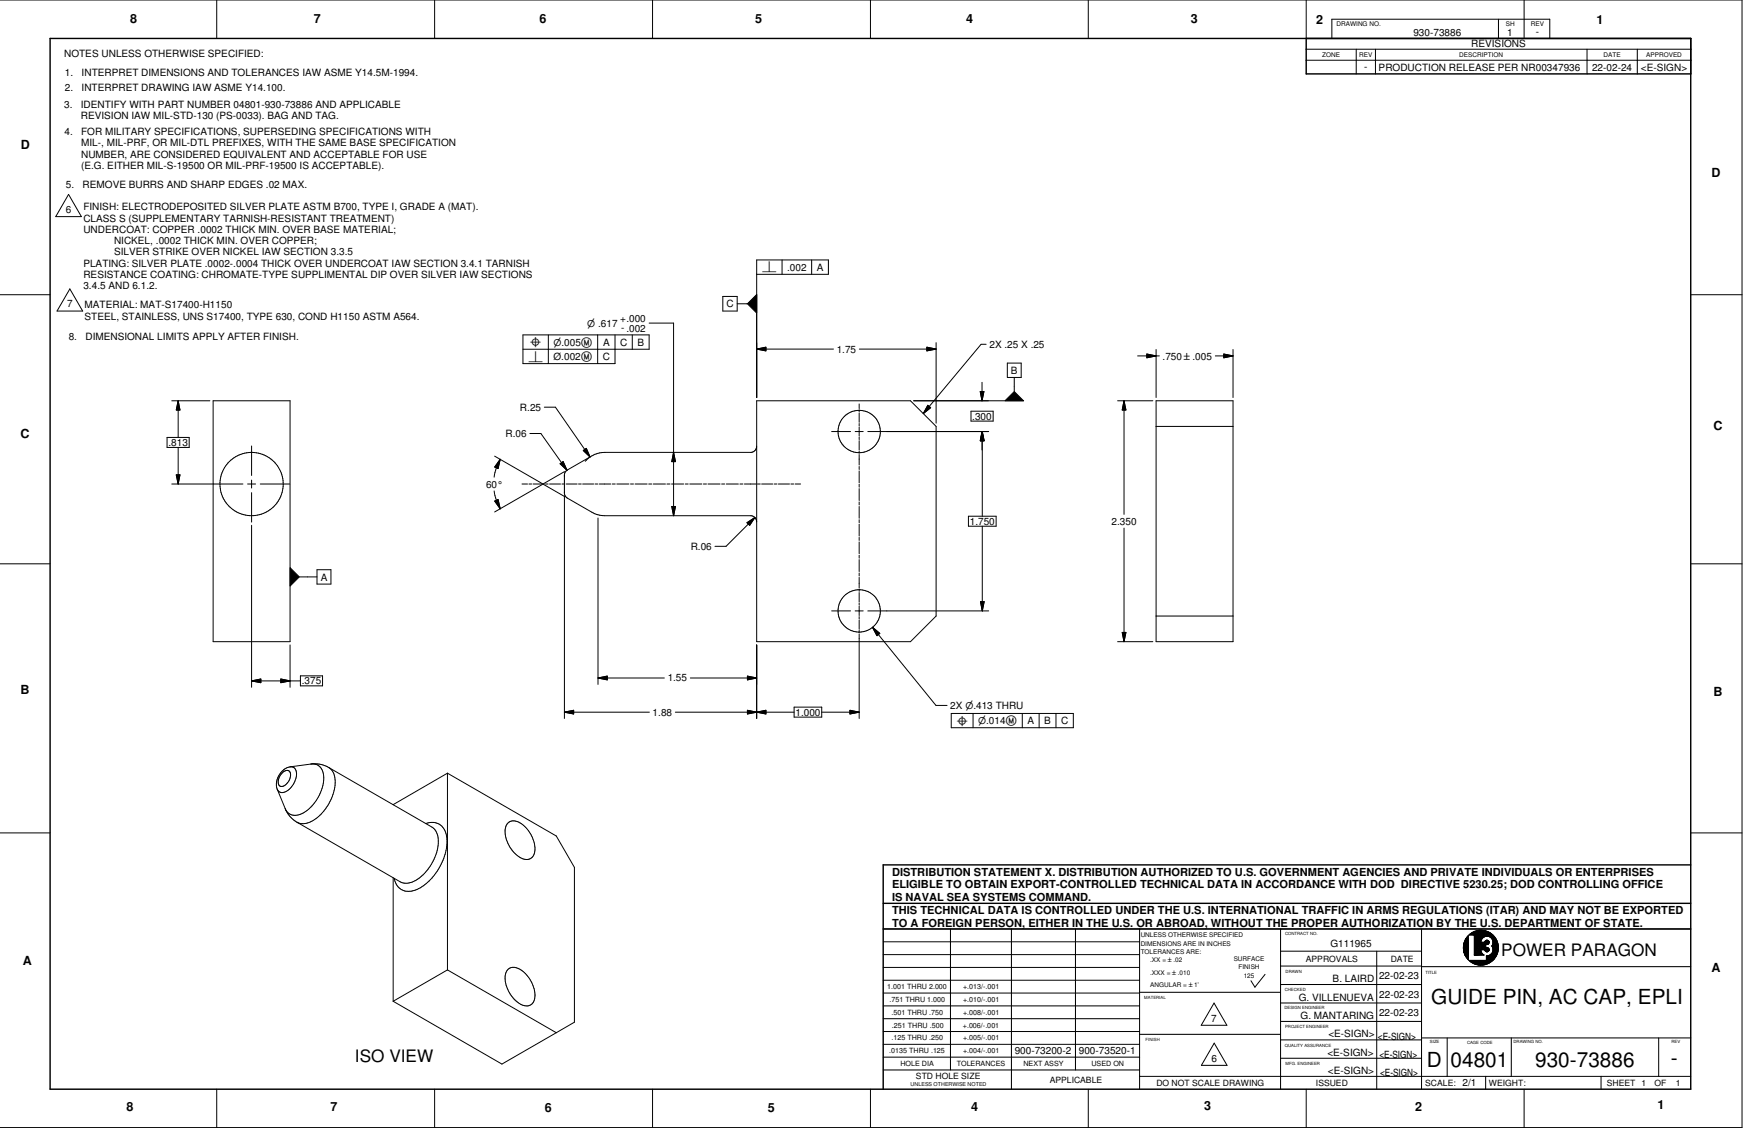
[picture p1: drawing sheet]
<svg xmlns="http://www.w3.org/2000/svg" width="864mm" height="559mm" viewBox="0 0 864 559" stroke-linecap="round" stroke-linejoin="round" font-family="sans-serif">
<defs><g id="words">
<g font-size="10.3">
<text x="709" y="497">GUIDE PIN, AC CAP, EPLI</text>
<text x="827" y="528">-</text>
<text x="707" y="529">D</text>
<text x="718" y="529">04801</text>
<text x="760" y="529">930-73886</text>
</g>
<g font-size="8.5">
<text x="743" y="473">POWER PARAGON</text>
<text x="176" y="526">ISO VIEW</text>
</g>
<g font-size="6.2">
<text x="64" y="11">8</text>
<text x="155" y="11">7</text>
<text x="267" y="11">6</text>
<text x="374" y="12">5</text>
<text x="478" y="11">4</text>
<text x="590" y="11">3</text>
<text x="652" y="12">2</text>
<text x="791" y="12">1</text>
<text x="10" y="74">D</text>
<text x="848" y="88">D</text>
<text x="848" y="213">C</text>
<text x="10" y="217">C</text>
<text x="10" y="344">B</text>
<text x="848" y="345">B</text>
<text x="11" y="478">A</text>
<text x="848" y="481">A</text>
<text x="63" y="550">8</text>
<text x="164" y="550">7</text>
<text x="270" y="551">6</text>
<text x="380" y="551">5</text>
<text x="481" y="550">4</text>
<text x="596" y="550">3</text>
<text x="701" y="550">2</text>
<text x="821" y="549">1</text>
</g>
<g font-size="5.5">
<text x="442" y="434">DISTRIBUTION STATEMENT X. DISTRIBUTION AUTHORIZED TO U.S. GOVERNMENT AGENCIES AND PRIVATE INDIVIDUALS OR ENTERPRISES</text>
<text x="442" y="440">ELIGIBLE TO OBTAIN EXPORT-CONTROLLED TECHNICAL DATA IN ACCORDANCE WITH DOD DIRECTIVE 5230.25; DOD CONTROLLING OFFICE</text>
<text x="442" y="446">IS NAVAL SEA SYSTEMS COMMAND.</text>
<text x="442" y="453">THIS TECHNICAL DATA IS CONTROLLED UNDER THE U.S. INTERNATIONAL TRAFFIC IN ARMS REGULATIONS (ITAR) AND MAY NOT BE EXPORTED</text>
<text x="442" y="459">TO A FOREIGN PERSON, EITHER IN THE U.S. OR ABROAD, WITHOUT THE PROPER AUTHORIZATION BY THE U.S. DEPARTMENT OF STATE.</text>
</g>
<g font-size="5">
<text x="700" y="18">930-73886</text>
<text x="746" y="18">1</text>
<text x="760" y="17">-</text>
<text x="729" y="23">REVISIONS</text>
<text x="32" y="28">NOTES UNLESS OTHERWISE SPECIFIED:</text>
<text x="676" y="35">-</text>
<text x="683" y="35">PRODUCTION RELEASE PER NR00347936</text>
<text x="788" y="35">22-02-24</text>
<text x="813" y="35">&lt;E-SIGN&gt;</text>
<text x="32" y="38">1.</text>
<text x="40" y="38">INTERPRET DIMENSIONS AND TOLERANCES IAW ASME Y14.5M-1994.</text>
<text x="32" y="45">2.</text>
<text x="40" y="45">INTERPRET DRAWING IAW ASME Y14.100.</text>
<text x="32" y="53">3.</text>
<text x="40" y="53">IDENTIFY WITH PART NUMBER 04801-930-73886 AND APPLICABLE</text>
<text x="40" y="59">REVISION IAW MIL-STD-130 (PS-0033). BAG AND TAG.</text>
<text x="32" y="67">4.</text>
<text x="40" y="67">FOR MILITARY SPECIFICATIONS, SUPERSEDING SPECIFICATIONS WITH</text>
<text x="40" y="72">MIL-, MIL-PRF, OR MIL-DTL PREFIXES, WITH THE SAME BASE SPECIFICATION</text>
<text x="40" y="78">NUMBER, ARE CONSIDERED EQUIVALENT AND ACCEPTABLE FOR USE</text>
<text x="40" y="84">(E.G. EITHER MIL-S-19500 OR MIL-PRF-19500 IS ACCEPTABLE).</text>
<text x="33" y="93">5.</text>
<text x="41" y="93">REMOVE BURRS AND SHARP EDGES .02 MAX.</text>
<text x="33" y="106">6</text>
<text x="41" y="104">FINISH: ELECTRODEPOSITED SILVER PLATE ASTM B700, TYPE I, GRADE A (MAT).</text>
<text x="41" y="110">CLASS S (SUPPLEMENTARY TARNISH-RESISTANT TREATMENT)</text>
<text x="41" y="115">UNDERCOAT: COPPER .0002 THICK MIN. OVER BASE MATERIAL;</text>
<text x="56" y="121">NICKEL, .0002 THICK MIN. OVER COPPER;</text>
<text x="56" y="127">SILVER STRIKE OVER NICKEL IAW SECTION 3.3.5</text>
<text x="41" y="132">PLATING: SILVER PLATE .0002-.0004 THICK OVER UNDERCOAT IAW SECTION 3.4.1 TARNISH</text>
<text x="41" y="138">RESISTANCE COATING: CHROMATE-TYPE SUPPLIMENTAL DIP OVER SILVER IAW SECTIONS</text>
<text x="390" y="134">.002</text>
<text x="404" y="134">A</text>
<text x="41" y="143">3.4.5 AND 6.1.2.</text>
<text x="33" y="152">7</text>
<text x="42" y="153">MATERIAL: MAT-S17400-H1150</text>
<text x="360" y="152">C</text>
<text x="42" y="158">STEEL, STAINLESS, UNS S17400, TYPE 630, COND H1150 ASTM A564.</text>
<text x="307" y="159">+.000</text>
<text x="308" y="164">- .002</text>
<text x="34" y="168">8.</text>
<text x="42" y="168">DIMENSIONAL LIMITS APPLY AFTER FINISH.</text>
<text x="299" y="171">A</text>
<text x="307" y="171">C</text>
<text x="316" y="171">B</text>
<text x="490" y="172">2X .25 X .25</text>
<text x="274" y="178">Ø.002m</text>
<text x="298" y="178">C</text>
<text x="414" y="175">1.75</text>
<text x="576" y="178">.750 `.005</text>
<text x="501" y="185">B</text>
<text x="257" y="203">R.25</text>
<text x="481" y="208">.300</text>
<text x="83" y="221">.813</text>
<text x="250" y="217">R.06</text>
<text x="241" y="242">60°</text>
<text x="480" y="260">1.750</text>
<text x="550" y="260">2.350</text>
<text x="342" y="272">R.06</text>
<text x="159" y="288">A</text>
<text x="149" y="339">.375</text>
<text x="331" y="338">1.55</text>
<text x="471" y="351">2X n.413 THRU</text>
<text x="323" y="355">1.88</text>
<text x="394" y="355">1.000</text>
<text x="509" y="359">A</text>
<text x="517" y="359">B</text>
<text x="525" y="359">C</text>
<text x="659" y="469">G111965</text>
<text x="683" y="485">22-02-23</text>
<text x="660" y="487">B. LAIRD</text>
<text x="643" y="496">G. VILLENUEVA</text>
<text x="683" y="494">22-02-23</text>
<text x="683" y="503">22-02-23</text>
<text x="600" y="506">7</text>
<text x="644" y="505">G. MANTARING</text>
<text x="658" y="514">&lt;E-SIGN&gt;</text>
<text x="682" y="515">&lt;E-SIGN&gt;</text>
<text x="502" y="522">900-73200-2</text>
<text x="534" y="522">900-73520-1</text>
<text x="600" y="526">6</text>
<text x="657" y="523">&lt;E-SIGN&gt;</text>
<text x="683" y="524">&lt;E-SIGN&gt;</text>
<text x="658" y="532">&lt;E-SIGN&gt;</text>
<text x="683" y="533">&lt;E-SIGN&gt;</text>
<text x="724" y="538">2/1</text>
</g>
<g font-size="4.6">
<text x="377" y="135">b</text>
<text x="291" y="162">n .617</text>
<text x="262" y="172">j</text>
<text x="274" y="171">n.005m</text>
<text x="261" y="179">b</text>
<text x="474" y="359">j</text>
<text x="484" y="359">n.014m</text>
</g>
<g font-size="4.2">
<text x="647" y="476">APPROVALS</text>
<text x="689" y="476">DATE</text>
<text x="454" y="535">STD HOLE SIZE</text>
<text x="520" y="536">APPLICABLE</text>
<text x="573" y="538">DO NOT SCALE DRAWING</text>
<text x="652" y="538">ISSUED</text>
<text x="706" y="538">SCALE:</text>
<text x="737" y="538">WEIGHT:</text>
<text x="796" y="538">SHEET 1</text>
<text x="819" y="538">OF</text>
<text x="830" y="538">1</text>
</g>
<g font-size="3.5">
<text x="439" y="490">1.001 THRU 2.000</text>
<text x="477" y="490">+.013/-.001</text>
<text x="440" y="496">.751 THRU 1.000</text>
<text x="477" y="496">+.010/-.001</text>
<text x="441" y="503">.501 THRU .750</text>
<text x="477" y="503">+.008/-.001</text>
<text x="442" y="509">.251 THRU .500</text>
<text x="477" y="509">+.006/-.001</text>
<text x="441" y="515">.125 THRU .250</text>
<text x="477" y="515">+.005/-.001</text>
<text x="440" y="522">.0135 THRU .125</text>
<text x="477" y="522">+.004/-.001</text>
<text x="540" y="528">USED ON</text>
<text x="446" y="528">HOLE DIA</text>
<text x="474" y="528">TOLERANCES</text>
<text x="507" y="528">NEXT ASSY</text>
</g>
<g font-size="3.2">
<text x="662" y="13">DRAWING NO.</text>
<text x="746" y="13">SH</text>
<text x="758" y="13">REV</text>
<text x="655" y="28">ZONE</text>
<text x="673" y="28">REV</text>
<text x="723" y="28">DESCRIPTION</text>
<text x="794" y="28">DATE</text>
<text x="815" y="28">APPROVED</text>
<text x="565" y="464">UNLESS OTHERWISE SPECIFIED</text>
<text x="565" y="468">DIMENSIONS ARE IN INCHES</text>
<text x="565" y="473">TOLERANCES ARE:</text>
<text x="570" y="477">.XX = `.02</text>
<text x="611" y="476">SURFACE</text>
<text x="570" y="483">.XXX = `.010</text>
<text x="613" y="480">FINISH</text>
<text x="616" y="484">125</text>
<text x="570" y="489">ANGULAR = `1~</text>
</g>
<text font-size="2.7" x="451" y="538">UNLESS OTHERWISE NOTED</text>
<g font-size="2.1">
<text x="636" y="463">CONTRACT NO.</text>
<text x="637" y="482">DRAWN</text>
<text x="706" y="483">TITLE</text>
<text x="636" y="491">CHECKED</text>
<text x="567" y="495">MATERIAL</text>
<text x="636" y="500">DESIGN ENGINEER</text>
<text x="636" y="509">PROJECT ENGINEER</text>
<text x="567" y="516">FINISH</text>
<text x="636" y="519">QUALITY ASSURANCE</text>
<text x="708" y="517">SIZE</text>
<text x="726" y="517">CAGE CODE</text>
<text x="749" y="517">DRAWING NO.</text>
<text x="828" y="517">REV</text>
<text x="637" y="528">MFG. ENGINEER</text>
</g>
</g></defs>
<g fill="none" stroke="#000" stroke-width=".5">
<path d="M0 0h863v559h-863M107 0v19M215 0v19M323 0v19M431 0v19M539 0v19M647 0v19M755 0v19M647 24h190M647 30h190M672 24v13M681 24v13"/>
<path d="M786 24v13M811 24v13M34 96l6 11h-12zM375 136h35v-7h-35v68M387 129v7M402 129v7M0 146h25M35 143l6 11h-13zM358 147h7v7h-7zM365 150h5M370 150l5-4v9zM837 146h26"/>
<path d="M272 166v14M296 166v14M305 166v14h-46v-14h62v7h-62M313 166v7M321 160h13v95M375 173l4-1v2zM375 173h38M426 173h38M459 172l5 1-5 1zM464 170v40M488 171h-2l-29 34M499 180h7v7h-7z"/>
<path d="M563 176h11M568 175l4 1-4 1zM572 173v24M602 176h9M606 175l5 1-5 1zM611 173v24M85 199h19M88 199l1 4h-2zM88 199v18M106 199h38v119h-38zM375 199h76l13 12v94l-13 13h-76zM452 199h55"/>
<path d="M485 194h2l-1 5zM486 189v10M498 199l4-5 5 5zM502 187v7M553 199h18M557 199l1 4h-2zM557 199v56M572 199h39v119h-39zM83 217h11v5h-11zM262 215h6l13 18M270 202h5l17 24M412 214h9"/>
<path d="M423 214h4M425 200v2M425 203v1M425 205v4M425 210v1M425 211v5M425 217v1M425 218v5M430 214h60M459 201l2 1-4 3zM481 204h11v5h-11zM486 214l1 4h-2z"/>
<path d="M486 214l-1 4h2l-1-4M486 214v9M486 214l1 4M486 214l1 4h-1zM486 214v42M486 214v4M572 211h39M85 240h35M87 235h2l-1 5zM88 222v18M123 240h4M125 221v15"/>
<path d="M125 238v4M129 240h14M245 226l24 14M248 228l-1 4-2-1zM248 228l-2 4-1 4M258 240h3M262 240h1M264 240h5M269 240l-24 14M269 240l11 6M270 240h1M272 240h6"/>
<path d="M277 230l2-1 2 4zM278 240h2M280 234l-11 6M280 240h6M286 240h2M289 240h5M289 223l1-1 2 4zM292 227l-2 2M295 240h1M297 240h5M303 240h2M305 240h6"/>
<path d="M312 240h2M314 240h6M321 240h2M323 240h7M330 240h2M333 240h6M334 224v5h-1zM339 240h2M342 240h6M348 240h2M351 240h6M357 240h2"/>
<path d="M360 240h6M366 240h2M369 240h5M375 221l-1 2-2 1h-74l-4 1-13 8-2 2v10l1 1 13 8 4 1h75l2 1M375 240h1M377 240h6M383 240h2M385 240h6M392 240h1M394 240h2M425 223v2M425 225v5"/>
<path d="M425 231v2M425 233v6M425 240v1M125 244v15M245 243l1 5 2 4M245 248l2-1 1 5zM279 246v110M296 257v82M333 251h1v4zM370 259l4-3-3 4zM374 256l1 3M374 256l-14 15h-6"/>
<path d="M425 242v6M425 249v1M425 251v6M425 257v2M425 260v6M480 256h13v5h-13zM0 279h25M125 260v80M425 266v2M425 268v6M425 275v2M425 277v6"/>
<path d="M486 261v42M557 262v56M837 279h26M144 281l4 5-4 4zM148 286h9M157 282h7v7h-7zM425 284v1M425 286v5M425 292v1M425 294v4M425 299v1M486 298h1l-1 5z"/>
<path d="M144 319v21M375 319v37M412 303h9M423 303h4M425 300v5M425 305v2M425 307v5M425 312v1M425 314v42M430 303h60M432 311l4 3-2 1zM432 311l31 38h6"/>
<path d="M553 318h18M556 313h2l-1 5zM572 305h39M125 337l4-1v2zM125 337h24M139 336l5 1-5 1zM149 335h11v5h-11zM296 336l5-1v2zM296 336h33M342 336h33M370 335l5 1-5 1zM279 353l5-1v2z"/>
<path d="M279 353h43M334 353h59M370 352l5 1-5 1zM375 353l4-1v2zM393 350h14v5h-14zM407 353h18M421 352l4 1-4 1zM471 353h60v8h-60zM482 353v8M506 353v8M515 353v8M523 353v8"/>
<path d="M144 380a4 4 0 0 1 2 6l-2 4a4 4 0 0 1-7 1M144 380a9 9 0 0 0-7 11M154 379a6 6 0 0 1 6 8 20 20 0 0 1-14 17l-3-1-2-2M154 379l-10 1M155 378l-1 1M155 378a9 9 0 0 1 9 3 9 9 0 0 1 2 10 21 21 0 0 1-16 17l-3-1M137 391l4 10M140 383a2.2 2.2 0 0 1 3-1 2.2 2.2 0 0 1 1 3 4 4 0 0 1-6 4v-4zM163 380l51 30a10 10 0 0 1 2 12 20 20 0 0 1-15 16l-3-1-51-30M195 399h.1M222 383l53 31 9 16v76l-9 6M222 383v97"/>
<path d="M222 383l-27 16M0 413h25M141 401a13 13 0 0 0 6 6M211 408a8 8 0 0 1 10 9 27 27 0 0 1-17 24 7 7 0 0 1-9-6M251 408a5 5 0 0 1 8 1l3 3 2 5a6 6 0 0 1-3 9 14 14 0 0 1-10-18zM837 413h26M195 435v61M437 479h127M437 473h127M437 460h400M437 467h127M682 471v69"/>
<path d="M725 469v4zM725 470v3zM725 468v5zM725 471v2zM725 467l1 6zM725 467v6zM725 472v1zM725 466l1 7zM726 466v7M726 466v8zM726 466v7zM726 465v9"/>
<path d="M726 465v9zM726 464v10M726 464l1 11zM726 464v10zM726 464v11M727 464v11zM727 464v11M727 464v11v-11zM727 464v11a9 9 0 0 1 0-11zM727 463h1h2zM727 476h9h-8zM728 463l1-1 1 1z"/>
<path d="M728 476h8l-7 1zM729 462h1v1zM729 477l7-1-6 1zM730 462v-1v2zM730 477l6-1-6 2zM730 463l3 4-3 6zM730 463l3 4zM730 463l3 3zM730 473h5zM730 473h4zM730 473l4-1zM730 473l3-2 1 1z"/>
<path d="M730 473l3-2zM730 473l3-3zM730 463l4 2-1 1zM730 463l4 2zM730 473h5M730 461h1l-1 2zM730 478l6-2-5 2zM731 461h1l-2 2zM731 478l5-2-4 2zM732 461l2 4-4-2zM732 461h1l1 4zM732 478l4-2-3 2z"/>
<path d="M733 461l1 4zM733 461h1v4zM733 478l3-2-2 2zM733 467v3l-3 3zM733 470h3h-1zM733 467l3 1-3 2zM733 467h2l1 1zM734 461l1 3-1 1zM734 461h1v3zM735 461v3zM735 461h1l-1 3zM735 467l1 1z"/>
<path d="M735 466l1 2zM736 461v3h-1zM736 461v3zM736 466v2zM736 468v2h-3zM736 470l-1 1zM736 470v1zM736 466l-1 1h-2a3 3 0 0 1 4-3 3 3 0 0 1 2 5 3 3 0 0 1 0 3 3 3 0 0 1-3 1v3h-9a9 9 0 0 0 13 0 9 9 0 0 0 0-13 9 9 0 0 0-13 0h3v10h5l-1-1-1-2h2l1 2M736 468v2v-1M736 468h.1M736 466v2M736 473h1l-1 3z"/>
<path d="M736 476l-1 2h-1zM736 476v2h-1zM736 476v2zM736 476l1 1-1 1zM736 476l2 1h-1zM736 476h3l-1 1zM736 472h.1M736 466h.1M736 469v3M736 469v3zM736 461l1 1-1 2zM736 466h1"/>
<path d="M736 469h1M736 469h.1M736 469l1 3zM737 466l-1 2zM737 466v2zM737 473l-1 3zM737 466v2M737 469v3M737 469v2l-1 1M737 466v1v1M737 468h-1M737 470v2z"/>
<path d="M737 470v1zM737 466v1zM737 473h1l1 3zM737 473l2 3h-3zM737 462v2h-1zM737 462h1l-1 2zM737 464l2-1-1 1zM738 473l1 3zM738 462l-1 2zM738 462l1 1-2 1zM738 473l2 2zM738 473l2 2-1 1z"/>
<path d="M738 473l1-1 1 2zM738 473l2 1v1zM739 465l1-1-1 1zM739 463l-1 1zM739 472l2 2h-1zM739 465h1l-1 1zM739 472l2 1v1zM739 472l2 2-2-2zM739 468l3 1h-3zM739 468v1zM739 469h3l-3 1zM739 466l1-1h1z"/>
<path d="M739 466l2-1-2 1zM739 468h3v1zM739 468l3 1-3-1zM739 470l3-1zM739 470l3-1-3 1zM739 472h3l-1 1zM739 472l2 1-2-1zM739 463v2l-1-1zM739 463l1 1-1 1zM739 466l2-1v1zM739 466h2l-2 1zM739 467l2-1 1 1z"/>
<path d="M739 467h3h-3zM739 467h3v1zM739 467l3 1h-3zM739 470l3-1v1zM739 470h3h-3zM739 470h3v1zM739 470l3 1h-3zM739 471h3v1zM739 471l3 1h-3zM740 464v1h-1zM195 496l54 31 26-15M222 480l53 32"/>
<path d="M222 480l-27 16M252 480a8 8 0 0 1 10 5l2 3a12 12 0 0 1 1 7 5 5 0 0 1-4 3 5 5 0 0 1-5-2 13 13 0 0 1-5-16zM437 486h127M437 492h127M437 498h127M601 497l7 11h-13zM626 483l-5 6-2-3M437 505h127M437 511h127M437 517h127M601 517l7 11h-13zM107 540v19"/>
<path d="M215 540v19M323 540v19M431 540v19M539 540v19M647 540v19M755 540v19"/>
<circle cx="425" cy="214" r="10"/>
<circle cx="125" cy="240" r="16"/>
<circle cx="425" cy="303" r="10"/>
</g>
<g fill="#000">
<path d="M370 150l5-4v9zM375 173l4-1v2zM459 172l5 1-5 1zM568 175l4 1-4 1zM606 175l5 1-5 1zM485 194h2l-1 5zM498 199l4-5 5 5zM88 199l1 4h-2zM459 201l2 1-4 3zM486 214l1 4h-2zM486 214l1 4h-1zM557 199l1 4h-2z"/>
<path d="M87 235h2l-1 5zM248 228l-1 4-2-1zM277 230l2-1 2 4zM289 223l1-1 2 4zM334 224v5h-1zM245 248l2-1 1 5zM333 251h1v4zM370 259l4-3-3 4zM144 281l4 5-4 4zM486 298h1l-1 5zM432 311l4 3-2 1zM556 313h2l-1 5z"/>
<path d="M125 337l4-1v2zM139 336l5 1-5 1zM296 336l5-1v2zM370 335l5 1-5 1zM279 353l5-1v2zM370 352l5 1-5 1zM375 353l4-1v2zM421 352l4 1-4 1zM725 469v4zM725 470v3zM725 467l1 6zM725 467v6z"/>
<path d="M725 468v5zM725 471v2zM725 472v1zM725 466l1 7zM727 463h1h2zM727 476h9h-8zM728 463l1-1 1 1zM729 462h1v1zM730 462v-1v2zM730 477l6-1-6 2zM730 463l3 4-3 6zM730 463l3 4z"/>
<path d="M730 463l3 3zM730 473h4zM730 473l3-2 1 1zM730 473l3-2zM733 467v3l-3 3zM730 463l4 2zM730 461h1l-1 2zM731 461h1l-2 2zM732 461l2 4-4-2zM732 461h1l1 4zM732 478l4-2-3 2zM733 461l1 4z"/>
<path d="M733 461h1v4zM730 473l3-3zM736 468v2h-3zM733 467l3 1-3 2zM733 467h2l1 1zM730 463l4 2-1 1zM734 461l1 3-1 1zM734 461h1v3zM730 473l4-1zM735 461v3zM735 461h1l-1 3zM736 476v2h-1z"/>
<path d="M733 470h3h-1zM735 467l1 1zM735 466l1 2zM736 470l-1 1zM736 466v2zM736 461v3h-1zM736 461v3zM736 470v1zM737 473l-1 3zM736 473h1l-1 3zM728 476h8l-7 1zM729 477l7-1-6 1z"/>
<path d="M730 478l6-2-5 2zM731 478l5-2-4 2zM733 478l3-2-2 2zM736 476l-1 2h-1zM736 476v2zM736 476l1 1-1 1zM736 476h3l-1 1zM736 461l1 1-1 2zM737 466v2zM737 470v2zM737 470v1zM737 466v1z"/>
<path d="M737 462v2h-1zM737 462h1l-1 2zM736 476l2 1h-1zM738 462l-1 2zM738 462l1 1-2 1zM737 464l2-1-1 1zM739 463l-1 1zM737 473h1l1 3zM737 473l2 3h-3zM739 468v1zM739 469h3l-3 1zM739 463v2l-1-1z"/>
<path d="M739 463l1 1-1 1zM738 473l1 3zM739 465l1-1-1 1zM740 464v1h-1zM738 473l2 2zM738 473l2 2-1 1zM739 465h1l-1 1zM739 466l1-1h1zM738 473l1-1 1 2zM738 473l2 1v1zM739 466l2-1-2 1zM739 466l2-1v1z"/>
<path d="M739 472l2 2-2-2zM739 472l2 2h-1zM739 466h2l-2 1zM739 467l2-1 1 1zM739 472l2 1-2-1zM739 472l2 1v1zM739 467h3h-3zM739 467h3v1zM739 471l3 1h-3zM739 472h3l-1 1zM739 467l3 1h-3zM739 468h3v1z"/>
<path d="M739 470l3 1h-3zM739 471h3v1zM739 468l3 1-3-1zM739 468l3 1h-3zM739 470l3-1zM739 470h3h-3zM739 470h3v1zM739 470l3-1-3 1zM739 470l3-1v1z"/>
</g>
<path d="M25 19h812v521h-812zM647 19v18h190M837 428h-400v112M437 448h400M437 460h400" fill="none" stroke="#000" stroke-width=".71"/>
<g fill="none" stroke="#000" stroke-width=".51">
<path d="M660 19v-9h107v9M742 10v9M471 460v70M501 460v80M533 460v70M564 460v80M634 479h70M634 471h70M634 460v80M704 460v80M704 479h133M564 492h70"/>
<path d="M634 488h70M634 497h70M564 512h70M634 506h70M634 515h70M704 514h133M717 514v19M748 514v19M821 514v19M437 524h127M437 530h127M564 533h273"/>
<path d="M634 524h70M736 533v7M793 533v7"/>
</g>
<use href="#words"/>
</svg>
